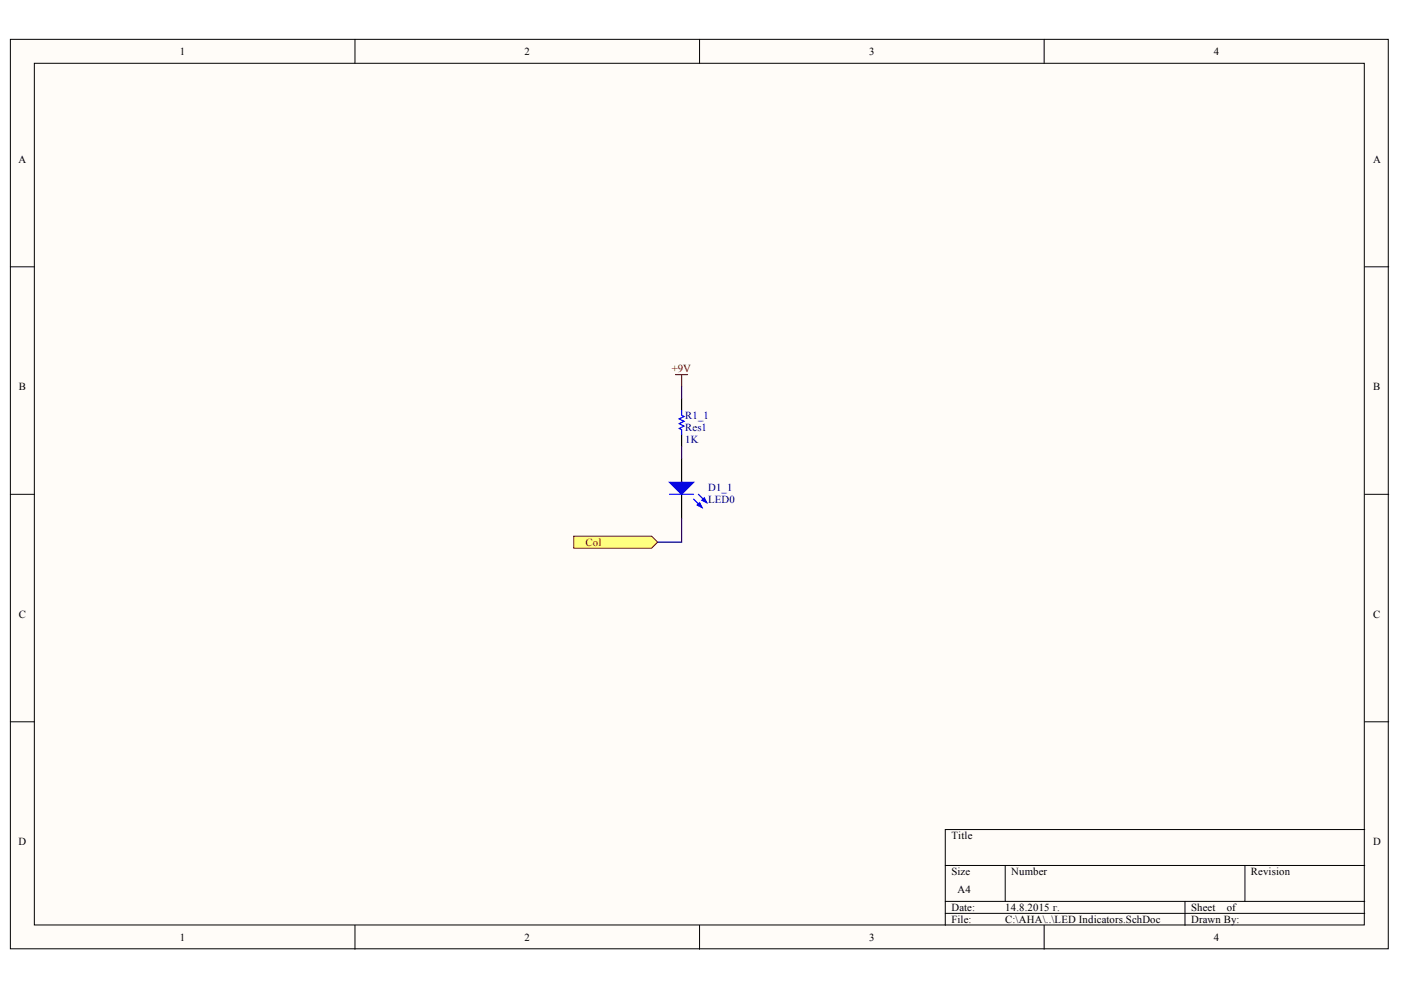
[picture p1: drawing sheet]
<svg xmlns="http://www.w3.org/2000/svg" width="297mm" height="210mm" viewBox="0 0 297 210" stroke-linecap="round" stroke-linejoin="round" font-family="sans-serif">
<defs><g id="words">
<g font-size="2.3">
<text x="38.1" y="11.7">1</text>
<text x="111.2" y="11.7">2</text>
<text x="184.3" y="11.7">3</text>
<text x="257.4" y="11.7">4</text>
<text x="3.9" y="34.5">A</text>
<text x="291.1" y="34.5">A</text>
<text x="4" y="82.7">B</text>
<text x="291.1" y="82.7">B</text>
<text x="4" y="131">C</text>
<text x="291.1" y="131">C</text>
<text x="3.9" y="179.2">D</text>
<text x="201.7" y="177.9">Title</text>
<text x="291.1" y="179.2">D</text>
<text x="201.7" y="185.6">Size</text>
<text x="214.4" y="185.6">Number</text>
<text x="265.2" y="185.6">Revision</text>
<text x="203" y="189.4">A4</text>
<text x="201.7" y="193.2">Date:</text>
<text x="201.7" y="195.7">File:</text>
<text x="213.1" y="193.2">14.8.2015 г.</text>
<text x="213.1" y="195.7">C:\AHA\..\LED Indicators.SchDoc</text>
<text x="252.5" y="193.2">Sheet</text>
<text x="252.5" y="195.7">Drawn By:</text>
<text x="260.1" y="193.2">of</text>
<text x="38.1" y="199.5">1</text>
<text x="111.2" y="199.5">2</text>
<text x="184.3" y="199.5">3</text>
<text x="257.4" y="199.5">4</text>
</g>
<g font-size="2.3" fill="#800000">
<text x="142.4" y="78.9">+9V</text>
<text x="124.2" y="115.8">Col</text>
</g>
<g font-size="2.3" fill="#000080">
<text x="145.3" y="88.8">R1_1</text>
<text x="145.3" y="93.9">1K</text>
<text x="145.3" y="91.3">Res1</text>
<text x="150.1" y="104.1">D1_1</text>
<text x="150.1" y="106.6">LED0</text>
</g>
</g></defs>
<g fill="#fffcf8" stroke="#000" stroke-width=".21">
<path d="M2.2 8.3h292.1v192.9h-292.1z"/>
<path d="M7.3 13.4h282v182.7h-282z"/>
</g>
<g fill="none" stroke="#000" stroke-width=".21">
<path d="M75.3 8.3v5.1M148.3 8.3v5.1M221.4 8.3v5.1M2.2 56.6h5.1M289.4 56.6h5M2.2 104.8h5.1M289.4 104.8h5M2.2 153h5.1M289.4 153h5M289.4 175.9h-89v20.3M75.3 196.2v5.1M148.3 196.2v5.1"/>
<path d="M200.4 183.5h89M200.4 191.1h89M200.4 193.7h89M213.1 183.5v7.6M221.4 196.2v5.1M251.2 191.1v5.1M263.9 183.5v7.6"/>
</g>
<path d="M121.6 113.7h16.6l1.2 1.3-1.2 1.2h-16.6z" fill-rule="evenodd" fill="#ffff80" stroke="#800000" stroke-width=".21"/>
<path d="M144.5 97.2v5.1M144.5 104.8v5.1" fill="none" stroke="#000" stroke-width=".25"/>
<path d="M142 102.3h5.1l-2.6 2.5z" fill="#00f"/>
<path d="M142 102.3h5.1l-2.6 2.5zM147.1 105.8l1.7 1.8M148.1 104.8l1.7 1.8" fill="none" stroke="#00f" stroke-width=".25"/>
<path d="M147.8 107.1l.5-.5 .5 1z" fill="#00f"/>
<path d="M147.8 107.1l.5-.5 .5 1z" fill="none" stroke="#00f" stroke-width=".25"/>
<path d="M148.8 106.1l.5-.5 .5 1z" fill="#00f"/>
<path d="M144.5 87v1.1l.5 .2-1 .5 1 .5-1 .5 1 .5-1 .5 .5 .3v1M142 104.8h5.1M148.8 106.1l.5-.5 .5 1z" fill="none" stroke="#00f" stroke-width=".25"/>
<path d="M144.5 84.5v2.5M144.5 92.1v2.6" fill="none" stroke="#000" stroke-width=".25"/>
<path d="M144.5 82v2.5M144.5 94.7v2.5M144.5 109.9v5.1h-5.1" fill="none" stroke="#000080" stroke-width=".25"/>
<path d="M143.2 79.4h2.6M144.5 79.4v2.6" fill="none" stroke="#800000" stroke-width=".25"/>
<use href="#words"/>
</svg>
